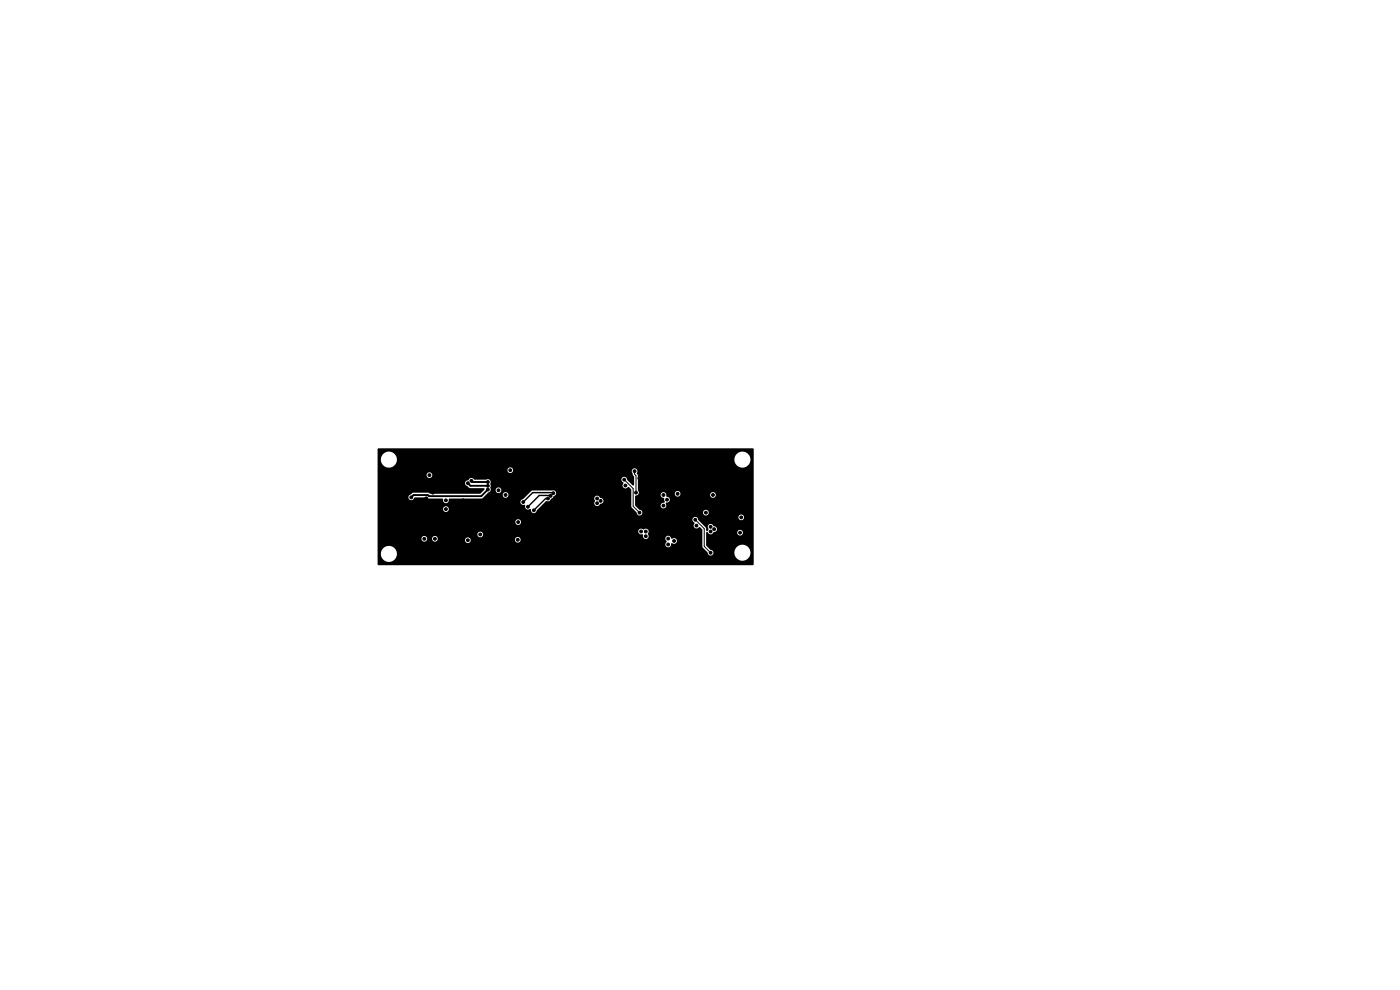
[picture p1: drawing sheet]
<svg xmlns="http://www.w3.org/2000/svg" width="297mm" height="210mm" viewBox="0 0 297 210" stroke-linecap="round" stroke-linejoin="round" font-family="sans-serif">
<g fill="#000" stroke="#000" stroke-width=".21">
<circle cx="92.7" cy="97.8" r=".3"/>
<circle cx="94.7" cy="99.2" r=".3"/>
<circle cx="103.7" cy="98" r=".3"/>
<circle cx="105.7" cy="99.8" r=".3"/>
<circle cx="108.3" cy="99.8" r=".3"/>
<circle cx="134.6" cy="100" r=".3"/>
<circle cx="148" cy="98.5" r=".3"/>
<circle cx="82.5" cy="113" r=".3"/>
<circle cx="82.5" cy="104.2" r=".3"/>
<circle cx="87" cy="115.5" r=".3"/>
<circle cx="87.3" cy="105.5" r=".3"/>
<circle cx="87.9" cy="111.8" r=".3"/>
<circle cx="87.9" cy="113" r=".3"/>
<circle cx="90" cy="114.3" r=".3"/>
<circle cx="90.4" cy="108.1" r=".3"/>
<circle cx="90.4" cy="105.7" r=".3"/>
<circle cx="90.4" cy="110.5" r=".3"/>
<circle cx="90.5" cy="103.2" r=".3"/>
<circle cx="91.1" cy="100.8" r=".3"/>
<circle cx="91.7" cy="111.8" r=".3"/>
<circle cx="91.9" cy="109.3" r=".3"/>
<circle cx="91.9" cy="104.5" r=".3"/>
<circle cx="91.9" cy="106.9" r=".3"/>
<circle cx="92.3" cy="114.3" r=".3"/>
<circle cx="94.6" cy="108" r=".3"/>
<circle cx="94.6" cy="106.1" r=".3"/>
<circle cx="95.3" cy="115.5" r=".3"/>
<circle cx="96.5" cy="111.2" r=".3"/>
<circle cx="98.3" cy="106.1" r=".3"/>
<circle cx="98.4" cy="108" r=".3"/>
<circle cx="99.2" cy="102.5" r=".3"/>
<circle cx="99.3" cy="114.6" r=".3"/>
<circle cx="100" cy="102" r=".3"/>
<circle cx="100.7" cy="107.2" r=".3"/>
<circle cx="101.9" cy="113.4" r=".3"/>
<circle cx="103.5" cy="103.8" r=".3"/>
<circle cx="103.5" cy="103.1" r=".3"/>
<circle cx="103.5" cy="102.2" r=".3"/>
<circle cx="103.7" cy="111.5" r=".3"/>
<circle cx="104.5" cy="109.2" r=".3"/>
<circle cx="105.7" cy="104" r=".3"/>
<circle cx="106.7" cy="106.5" r=".3"/>
<circle cx="107" cy="101.2" r=".3"/>
<circle cx="107" cy="102.7" r=".3"/>
<circle cx="107.2" cy="105" r=".3"/>
<circle cx="107.5" cy="106.5" r=".3"/>
<circle cx="107.5" cy="118.2" r=".3"/>
<circle cx="108" cy="104" r=".3"/>
<circle cx="109.8" cy="114.5" r=".3"/>
<circle cx="109.9" cy="110.8" r=".3"/>
<circle cx="111" cy="106.5" r=".3"/>
<circle cx="112" cy="107.5" r=".3"/>
<circle cx="113.2" cy="108.2" r=".3"/>
<circle cx="115" cy="109.5" r=".3"/>
<circle cx="115" cy="113.1" r=".3"/>
<circle cx="116.3" cy="105.7" r=".3"/>
<circle cx="116.8" cy="105.2" r=".3"/>
<circle cx="117.4" cy="104.6" r=".3"/>
<circle cx="117.5" cy="113.1" r=".3"/>
<circle cx="118.8" cy="100.2" r=".3"/>
<circle cx="120" cy="113.1" r=".3"/>
<circle cx="122.5" cy="113.1" r=".3"/>
<circle cx="122.8" cy="117" r=".3"/>
<circle cx="126.4" cy="100.5" r=".3"/>
<circle cx="126.7" cy="106.7" r=".3"/>
<circle cx="126.7" cy="105.7" r=".3"/>
<circle cx="127.4" cy="106.2" r=".3"/>
<circle cx="127.7" cy="100.5" r=".3"/>
<circle cx="127.8" cy="110.5" r=".3"/>
<circle cx="132.4" cy="101.7" r=".3"/>
<circle cx="132.7" cy="103" r=".3"/>
<circle cx="133" cy="112.8" r=".3"/>
<circle cx="133" cy="113.8" r=".3"/>
<circle cx="134" cy="112.8" r=".3"/>
<circle cx="134.9" cy="104.5" r=".3"/>
<circle cx="135.6" cy="101.5" r=".3"/>
<circle cx="135.7" cy="108.8" r=".3"/>
<circle cx="136" cy="112.8" r=".3"/>
<circle cx="136" cy="110.2" r=".3"/>
<circle cx="137" cy="112.8" r=".3"/>
<circle cx="137" cy="113.8" r=".3"/>
<circle cx="139.5" cy="111" r=".3"/>
<circle cx="140.8" cy="105" r=".3"/>
<circle cx="140.8" cy="107.2" r=".3"/>
<circle cx="141.5" cy="106" r=".3"/>
<circle cx="141.5" cy="109" r=".3"/>
<circle cx="141.8" cy="114.2" r=".3"/>
<circle cx="141.8" cy="115.5" r=".3"/>
<circle cx="142.8" cy="109" r=".3"/>
<circle cx="143" cy="116.8" r=".3"/>
<circle cx="143" cy="114.8" r=".3"/>
<circle cx="143.8" cy="104.7" r=".3"/>
<circle cx="144.5" cy="106" r=".3"/>
<circle cx="144.8" cy="115.5" r=".3"/>
<circle cx="147.5" cy="110.2" r=".3"/>
<circle cx="147.8" cy="111.5" r=".3"/>
<circle cx="149.8" cy="108.8" r=".3"/>
<circle cx="150.8" cy="112.8" r=".3"/>
<circle cx="150.8" cy="111.8" r=".3"/>
<circle cx="150.8" cy="117.2" r=".3"/>
<circle cx="151.2" cy="105" r=".3"/>
<circle cx="151.5" cy="112.2" r=".3"/>
<circle cx="157" cy="113" r=".3"/>
<circle cx="157.2" cy="109.8" r=".3"/>
<circle cx="158.8" cy="112" r=".3"/>
</g>
<path d="M134.6 100v.6l.3 .3v3.6M132.4 101.8l1.9 1.9v3.7l1.4 1.4M147.5 110.3l1.9 1.9v3.7l1.3 1.4" fill="none" stroke="#000" stroke-width=".21"/>
<path d="M116.2 105.8h-.4l-2.6 2.5M116.8 105.2l-2.4-.1-2.4 2.4M117.4 104.6l-.1-.1h-4.3l-2 2" fill="none" stroke="#000" stroke-width=".3"/>
<path d="M99.3 102.5l.5 .6h3.7M100 102l.2 .3h3.3M103.5 103.9l-1.4 1.4h-11.1l-.2-.3h-3.1l-.4 .5" fill="none" stroke="#000" stroke-width=".4"/>
<path d="M80.2 95.1h79.5l.2 .2v24.4l-.2 .2h-79.5l-.1-2.5h.7v.2a1.7 1.7 0 0 0 2.6 1.4 1.7 1.7 0 0 0 0-3 1.7 1.7 0 0 0-2.6 1.4h-.7v-3.1h9.3v.2a.61 .61 0 0 0 .7 .4 .61 .61 0 0 0 .5-.6h1.1v.2a.61 .61 0 0 0 .5 .4 .61 .61 0 0 0 .6-.3h5.8l.1 .2a.6 .6 0 0 0 .7 .4 .6 .6 0 0 0 .4-.7h9.4l.1 .2a.61 .61 0 0 0 .9 .3 .61 .61 0 0 0-.1-1 .61 .61 0 0 0-.9 .5l-9.4-.1a.61 .61 0 0 0-.6-.4 .61 .61 0 0 0-.6 .6h-5.8a.61 .61 0 0 0-.4-.9 .61 .61 0 0 0-.7 .6h-1.1v-.2a.61 .61 0 0 0-.7-.4 .61 .61 0 0 0-.5 .6h-9.3v-.9h21.2v.1a.61 .61 0 0 0 1 .3 .61 .61 0 0 0-.2-1 .61 .61 0 0 0-.8 .6h-21.2v-.6h55.3v.1a.62 .62 0 0 0 .8 .4l.2 .1a.67 .67 0 0 0 .2 .8 .67 .67 0 0 0 .7 .1h3.8l.2 .4a.41 .41 0 0 1-.1 .6 .64 .64 0 0 0 .6 .8 .64 .64 0 0 0 .6-.8l.2-.1a.64 .64 0 0 0 .9-.1 .64 .64 0 0 0-.1-.9 .64 .64 0 0 0-.9 .1 .68 .68 0 0 0-.7-.6 .68 .68 0 0 0-.7 .6h-3.8l.3-.5-.2-.5a.69 .69 0 0 0 0-1 .69 .69 0 0 0-.9 0 .62 .62 0 0 0-.7-.1 .62 .62 0 0 0-.4 .6h-55.3v-2h29.2v.1a.6 .6 0 0 0 1 .3 .6 .6 0 0 0 0-.9h36.6l.4 .7a.66 .66 0 0 0 .1 1 .66 .66 0 0 0 1-.2l.6 .6v3.7l1.1 1.1a.61 .61 0 0 0 .7 .7 .61 .61 0 0 0 .5-.8h4.5v.3a1.7 1.7 0 0 0 2.6 1.3 1.7 1.7 0 0 0 0-2.9 1.7 1.7 0 0 0-2.6 1.3h-4.5l-.1-.3-.5-.2-.9-.9v-2.8a.46 .46 0 0 1 .6 .4 .6 .6 0 0 0 .9-.3h5.1v.2a.61 .61 0 0 0 1 .3 .61 .61 0 0 0-.1-1 .61 .61 0 0 0-.9 .5h-5.1l.1-.1a.65 .65 0 0 0 .7-.7 .65 .65 0 0 0-.8-.6 .64 .64 0 0 0-.9-.3 .64 .64 0 0 0-.1 1 .27 .27 0 0 1-.2 .3 .27 .27 0 0 1-.3-.1l-.1-.6-1.5-1.6-.4-.5h8.8a.61 .61 0 0 0 .9 .5 .61 .61 0 0 0 .1-1 .61 .61 0 0 0-.9 .3l-.1 .2h-8.8a.6 .6 0 0 0-.9 .5l-36.7-.1a.61 .61 0 0 0-.9 .6h-29.2v-2.8h13.9v.2a.61 .61 0 0 0 1 .3 .61 .61 0 0 0-.1-1 .61 .61 0 0 0-.9 .5h-13.9v-2.5h6.5l.1 .2a.61 .61 0 0 0 .6 .4 .61 .61 0 0 0 .5-.5l.2-.1h2.5l.4 .3h2.9l.2 .1a.62 .62 0 0 0 .3 .8 .62 .62 0 0 0 .8-.2h15.3l.3 .5 .7 .2a.72 .72 0 0 0 .2 .8 .72 .72 0 0 0 .9 0l.1 .1a.64 .64 0 0 0 .6 .8 .64 .64 0 0 0 .7-.7l2-1.9a1.06 1.06 0 0 0 1.1-.5h9.1l.1 .4a.67 .67 0 0 0 .2 1.1 .67 .67 0 0 0 1-.4 .65 .65 0 0 0 .6-.7 .65 .65 0 0 0-.7-.6l-.1-.2a.61 .61 0 0 0-.7-.2 .61 .61 0 0 0-.4 .6h-9.1l.4-.5a.66 .66 0 0 0 .6-.7 .66 .66 0 0 0-.9-.6l-4.3 .1-1.8 1.8-.4 .2-.2 .4h-15.3l.1-.6 .2-.1h6.8l.9-.8h3.5a.6 .6 0 0 0 .9 .5 .6 .6 0 0 0 .1-1 .6 .6 0 0 0-.9 .3l-.1 .2h-3.5l1-1h1a.6 .6 0 0 0 .9 .5 .6 .6 0 0 0 .1-1 .6 .6 0 0 0-.9 .3l-.1 .2h-1l-.1-1.4a.6 .6 0 0 0-.2-.8h28v.1a.78 .78 0 0 1 .3 1.1 .66 .66 0 0 0 .5 .6 .66 .66 0 0 0 .7-.3l.6 .6 .1 3.7 1.1 1.1a.61 .61 0 0 0 .6 .7 .61 .61 0 0 0 .6-.6h12.8l.1 .1a.61 .61 0 0 0 .9 .3 .61 .61 0 0 0-.1-1 .61 .61 0 0 0-.9 .6h-12.8l-.2-.5-.5-.2-.9-.9v-2l.6-.2h4.8l.2 .4 .3 .2a.62 .62 0 0 1 .4 .7 .42 .42 0 0 1-.6 .4 .63 .63 0 0 0-.1 .9 .63 .63 0 0 0 1 .1 .63 .63 0 0 0-.1-1l.1-.1a.67 .67 0 0 0 .8-.6 .67 .67 0 0 0-.7-.7l-.1-.5h1.8a.6 .6 0 0 0 .5 .5 .6 .6 0 0 0 .7-.3h6.3l.1 .2a.61 .61 0 0 0 .9 .3 .61 .61 0 0 0-.1-1 .61 .61 0 0 0-.9 .5l-6.3-.1a.61 .61 0 0 0-.5-.8 .61 .61 0 0 0-.7 .7l-1.8-.1a.61 .61 0 0 0-.7-.3 .61 .61 0 0 0-.5 .6h-4.8l.1-.1a.73 .73 0 0 0-.1-.9v-3.3a.52 .52 0 0 1-.1-.7 .63 .63 0 0 0-.9-.6 .63 .63 0 0 0-.1 1.1l.3 .6-.1 1.9h-.2l-1.1-1.2a.63 .63 0 0 0-.6-.6 .63 .63 0 0 0-.7 .6l-31.1-.1a.8 .8 0 0 0-1.4 .2 .61 .61 0 0 0-.7 .5 .61 .61 0 0 0 .5 .7l.6 .5h2.9l.2 .2-1 .9h-10.5l-.5-.2h-3.1l-.9 .6-.2 .4h-6.5v-4.7h10.4v.2a.61 .61 0 0 0 1 .3 .61 .61 0 0 0-.1-1.1 .61 .61 0 0 0-.9 .6h-10.4v-1h27.5l.1 .1a.61 .61 0 0 0 .9 .3 .61 .61 0 0 0-.1-1 .61 .61 0 0 0-.9 .6h-27.5v-2.4h.7v.2a1.7 1.7 0 0 0 1.8 1.6 1.7 1.7 0 0 0 1.6-1.8h71.6v.2a1.7 1.7 0 0 0 2.6 1.4 1.7 1.7 0 0 0 0-3 1.7 1.7 0 0 0-2.6 1.4h-71.6v-.2a1.7 1.7 0 0 0-1.8-1.4 1.7 1.7 0 0 0-1.6 1.6h-.7z" fill="#000"/>
</svg>
